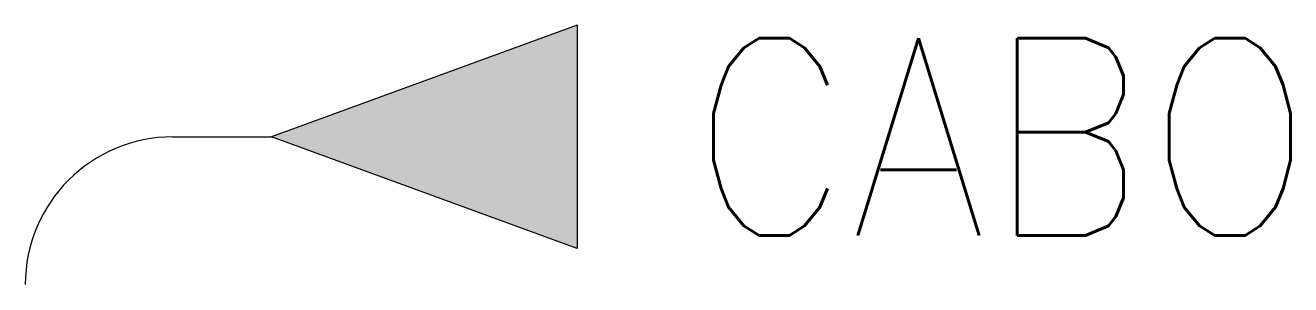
# Model space of a CAD drawing. Extents: x 98.2 to 108.5, y 227.3 to 229.4.
import ezdxf
from ezdxf.enums import TextEntityAlignment as Align

# ---------------------------------------------------------------- set-up
doc = ezdxf.new("R2010")
doc.units = 0
doc.header["$MEASUREMENT"] = 0
doc.layers.get('0').update_dxf_attribs({"linetype": 'CONTINUOUS'})
doc.styles.add('ROMANS', font='romans')

# ---------------------------------------------------------------- blocks, each defined once
blk = doc.blocks.new('24')
at = {"color": 7}
blk.add_line((0.906, 0), (-0.906, 0), dxfattribs=at)
for p in [(-0.906, 0), (0.906, 0)]:
    blk.add_line(p, (0, -2.484))
blk.add_solid([(0, -2.484), (0.906, 0), (-0.906, 0)])

msp = doc.modelspace()

# ---------------------------------------------------------------- linework, layer by layer
at = {"color": 7}
msp.add_line((99.381, 228.543), (100.181, 228.543), dxfattribs=at)
msp.add_arc((99.381, 227.343), 1.2, 90, 180, dxfattribs=at)

# ---------------------------------------------------------------- block references
at = {"color": 7, "xscale": -1, "rotation": 270}
msp.add_blockref('24', (102.665, 228.543), dxfattribs=at)

# ---------------------------------------------------------------- texts
at = {"color": 7, "lineweight": -3, "style": 'ROMANS', "width": 0.9}
msp.add_attdef('CABO', text='', height=1.6, dxfattribs=at).set_placement((103.588, 228.543), align=Align.MIDDLE_LEFT)

doc.saveas('drawing.dxf')
